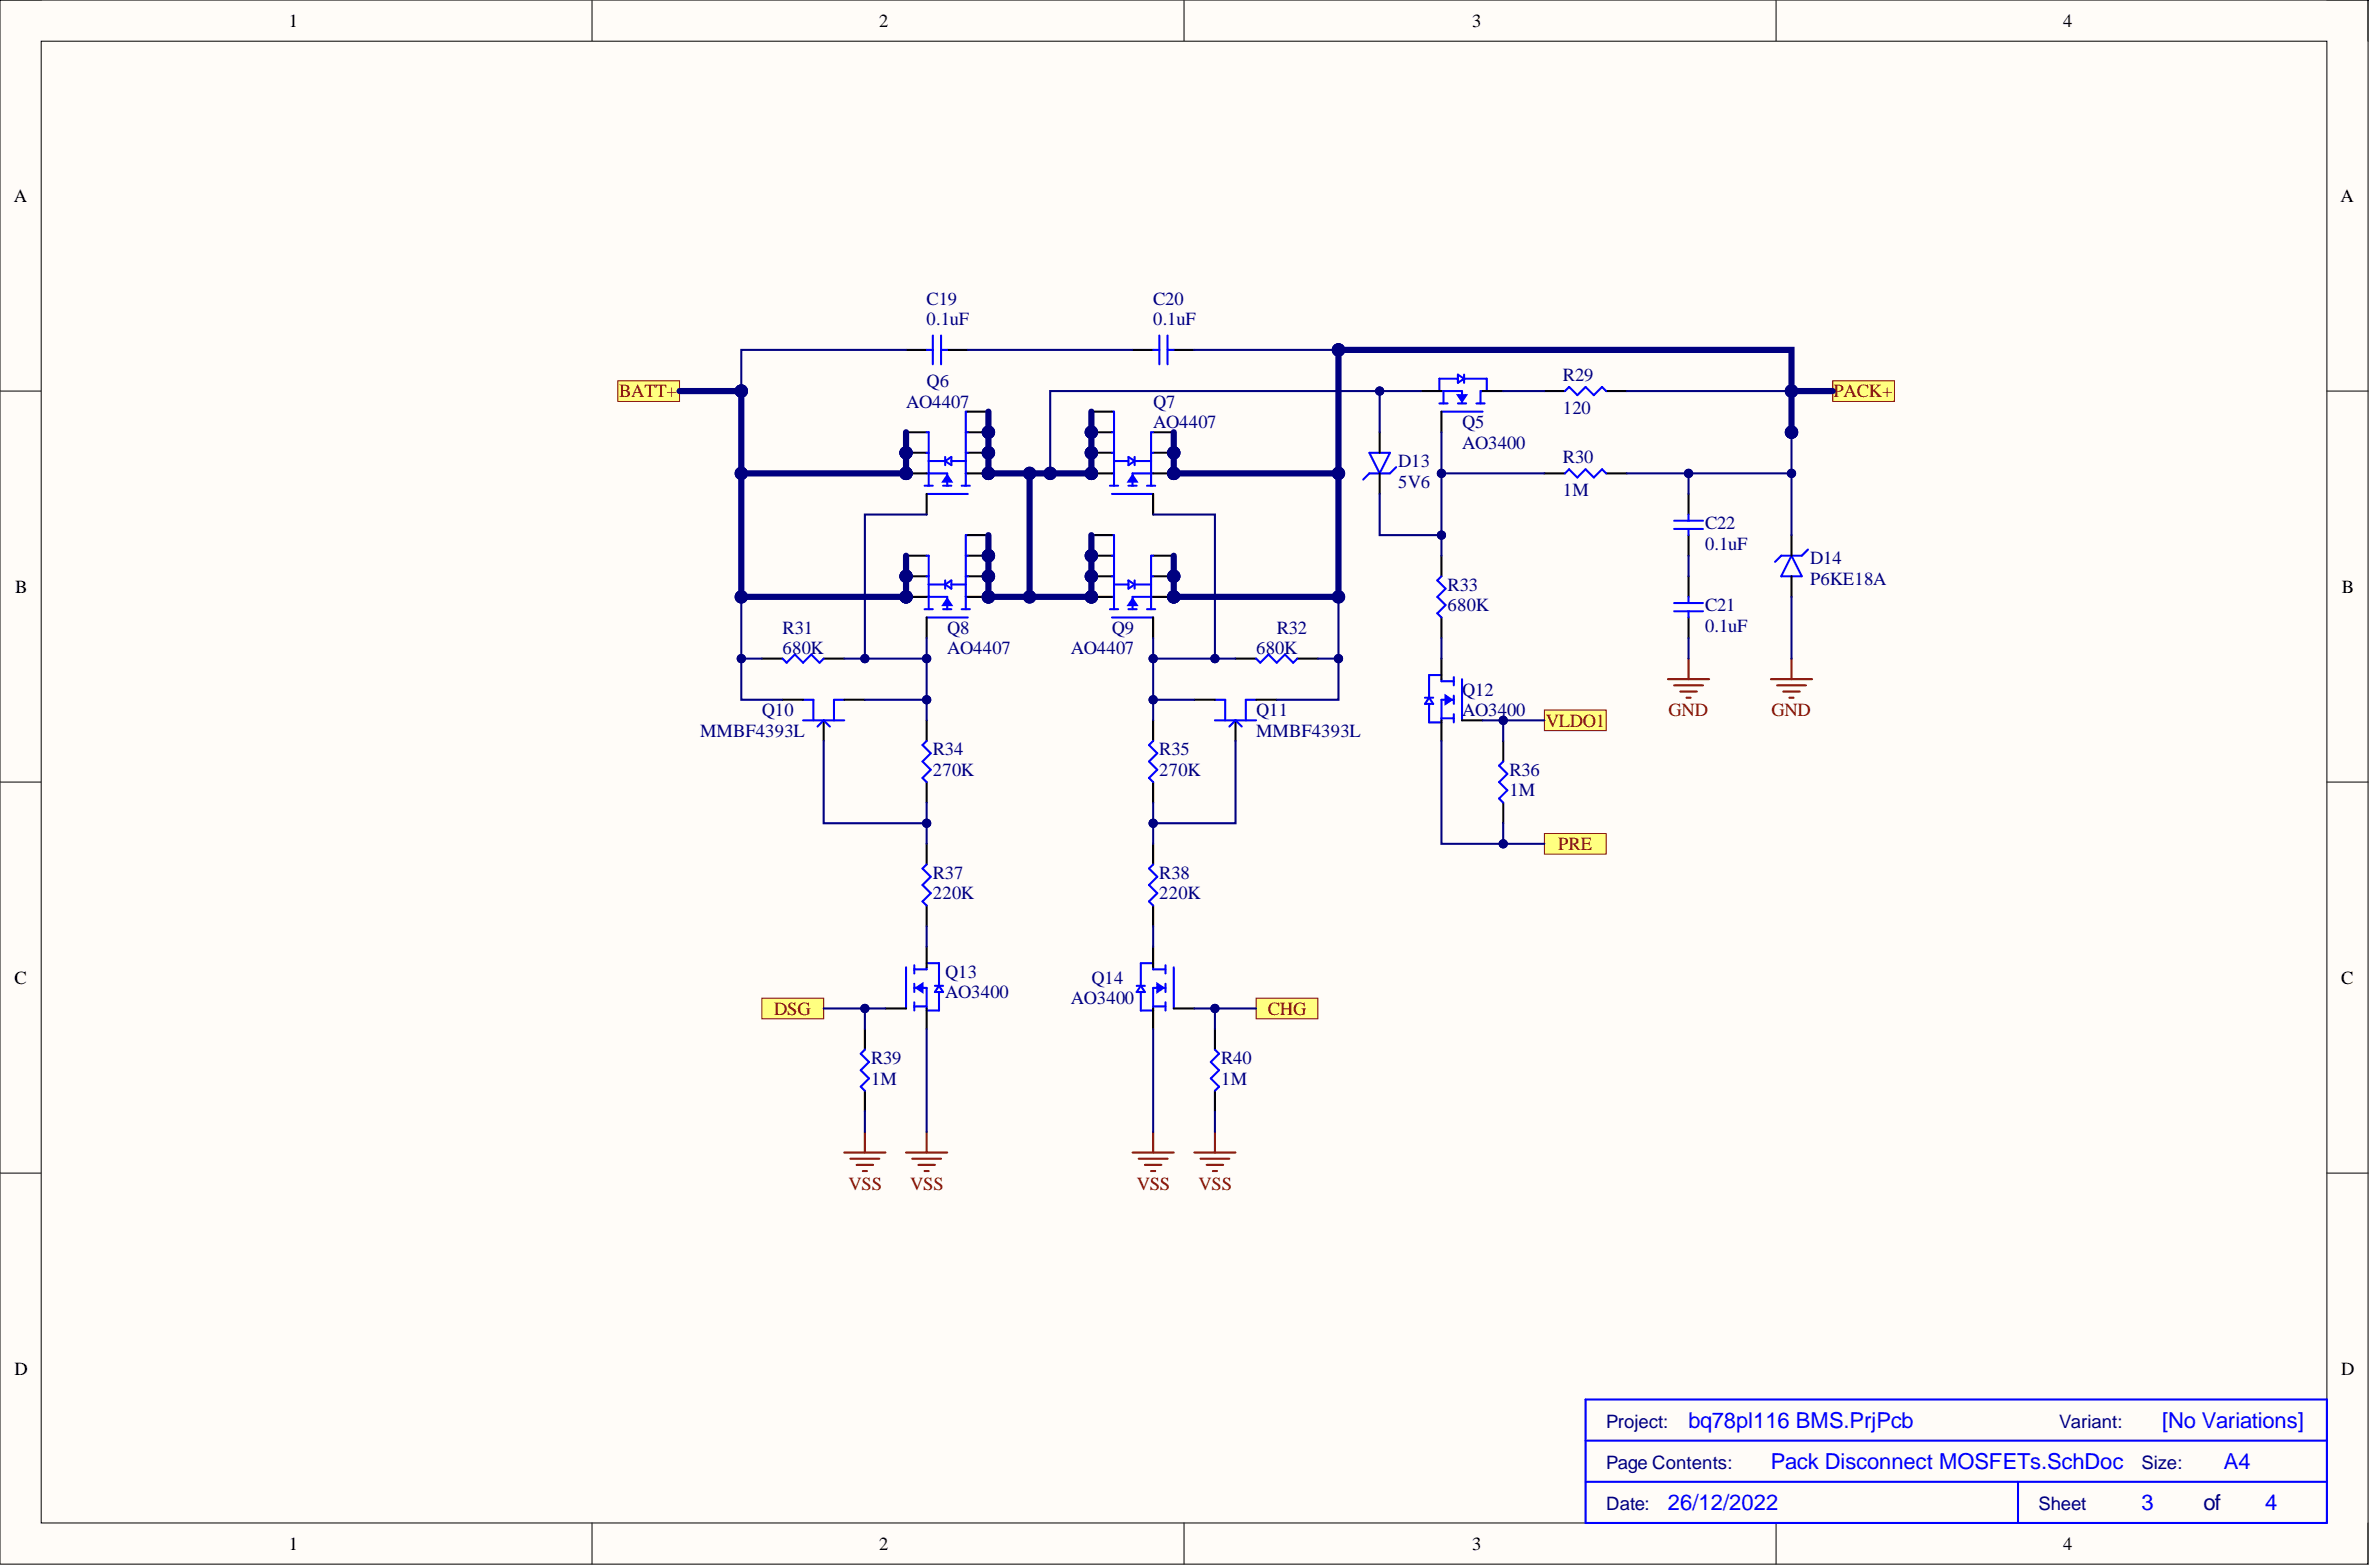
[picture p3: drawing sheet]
<svg xmlns="http://www.w3.org/2000/svg" width="292mm" height="193mm" viewBox="0 0 292 193" stroke-linecap="round" stroke-linejoin="round" font-family="sans-serif">
<defs><g id="words">
<g font-size="2.7" fill="#00f">
<text x="208" y="175.8">bq78pl116 BMS.PrjPcb</text>
<text x="266.4" y="175.8">[No Variations]</text>
<text x="205.5" y="185.9">26/12/2022</text>
<text x="218.2" y="180.9">Pack Disconnect MOSFETs.SchDoc</text>
<text x="263.8" y="185.9">3</text>
<text x="274" y="180.9">A4</text>
<text x="279.1" y="185.9">4</text>
</g>
<text font-size="2.7" fill="#000080" x="271.4" y="185.9">of</text>
<g font-size="2.3">
<text x="35.6" y="3.3">1</text>
<text x="108.3" y="3.3">2</text>
<text x="181.4" y="3.3">3</text>
<text x="254.2" y="3.3">4</text>
<text x="1.7" y="24.8">A</text>
<text x="288.4" y="24.8">A</text>
<text x="1.9" y="73">B</text>
<text x="288.5" y="73">B</text>
<text x="1.8" y="121.1">C</text>
<text x="288.4" y="121.1">C</text>
<text x="1.8" y="169.3">D</text>
<text x="288.4" y="169.3">D</text>
<text x="35.6" y="190.8">1</text>
<text x="108.3" y="190.8">2</text>
<text x="181.4" y="190.8">3</text>
<text x="254.2" y="190.8">4</text>
</g>
<g font-size="2.3" fill="#000080">
<text x="114.2" y="37.5">C19</text>
<text x="114.2" y="40">0.1uF</text>
<text x="142.1" y="37.5">C20</text>
<text x="142.1" y="40">0.1uF</text>
<text x="114.2" y="47.7">Q6</text>
<text x="192.5" y="46.9">R29</text>
<text x="111.6" y="50.2">AO4407</text>
<text x="142.1" y="50.2">Q7</text>
<text x="142.1" y="52.7">AO4407</text>
<text x="180.1" y="52.7">Q5</text>
<text x="192.5" y="50.9">120</text>
<text x="172.3" y="57.5">D13</text>
<text x="180.1" y="55.3">AO3400</text>
<text x="192.5" y="57">R30</text>
<text x="172.3" y="60.1">5V6</text>
<text x="192.5" y="61.1">1M</text>
<text x="210.1" y="65.1">C22</text>
<text x="210.1" y="67.7">0.1uF</text>
<text x="223" y="69.4">D14</text>
<text x="223" y="72">P6KE18A</text>
<text x="178.3" y="72.7">R33</text>
<text x="178.3" y="75.3">680K</text>
<text x="210.1" y="75.3">C21</text>
<text x="210.1" y="77.8">0.1uF</text>
<text x="96.4" y="78.1">R31</text>
<text x="96.4" y="80.6">680K</text>
<text x="116.7" y="78.1">Q8</text>
<text x="116.7" y="80.6">AO4407</text>
<text x="131.9" y="80.6">AO4407</text>
<text x="137" y="78.1">Q9</text>
<text x="154.7" y="80.6">680K</text>
<text x="157.3" y="78.1">R32</text>
<text x="93.9" y="88.2">Q10</text>
<text x="154.7" y="88.2">Q11</text>
<text x="180.1" y="85.7">Q12</text>
<text x="180.1" y="88.2">AO3400</text>
<text x="86.3" y="90.7">MMBF4393L</text>
<text x="114.9" y="93">R34</text>
<text x="114.9" y="95.6">270K</text>
<text x="142.8" y="93">R35</text>
<text x="142.8" y="95.6">270K</text>
<text x="154.7" y="90.7">MMBF4393L</text>
<text x="186" y="95.6">R36</text>
<text x="186" y="98.1">1M</text>
<text x="114.9" y="108.2">R37</text>
<text x="114.9" y="110.8">220K</text>
<text x="142.8" y="108.2">R38</text>
<text x="142.8" y="110.8">220K</text>
<text x="116.4" y="120.4">Q13</text>
<text x="116.4" y="122.9">AO3400</text>
<text x="131.9" y="123.7">AO3400</text>
<text x="134.5" y="121.1">Q14</text>
<text x="107.3" y="131">R39</text>
<text x="150.4" y="131">R40</text>
<text x="107.3" y="133.6">1M</text>
<text x="150.4" y="133.6">1M</text>
<text x="197.9" y="175.8">Project:</text>
<text x="253.7" y="175.8">Variant:</text>
<text x="197.9" y="180.9">Page Contents:</text>
<text x="197.9" y="185.9">Date:</text>
<text x="251.2" y="185.9">Sheet</text>
<text x="263.8" y="180.9">Size:</text>
</g>
<g font-size="2.3" fill="#800000">
<text x="76.3" y="48.9">BATT+</text>
<text x="225.9" y="48.9">PACK+</text>
<text x="190.4" y="89.5">VLDO1</text>
<text x="205.6" y="88.2">GND</text>
<text x="218.3" y="88.2">GND</text>
<text x="192" y="104.7">PRE</text>
<text x="95.4" y="124.9">DSG</text>
<text x="156.2" y="124.9">CHG</text>
<text x="104.5" y="146.5">VSS</text>
<text x="112.1" y="146.5">VSS</text>
<text x="140" y="146.5">VSS</text>
<text x="147.6" y="146.5">VSS</text>
</g>
</g></defs>
<path d="M0 0h291.7v192.6h-291.7z" fill-rule="evenodd" fill="#fffcf8"/>
<path d="M0 0h291.7v192.6h-291.7z" fill="none" stroke="#000" stroke-width=".12"/>
<path d="M5.1 5.1h281.6v182.4h-281.6z" fill-rule="evenodd" fill="#fffcf8"/>
<g fill="none" stroke="#000" stroke-width=".12">
<path d="M0 0h5.1M5.1 5.1h281.6v182.4h-281.6zM72.9 0v5.1M145.9 0v5.1M218.8 0v5.1M286.7 0h5v5.1M0 48.2h5.1M286.7 48.2h5M0 96.3h5.1M286.7 96.3h5M0 144.5h5.1M286.7 144.5h5"/>
<path d="M72.9 187.5v5.1M145.9 187.5v5.1M218.8 187.5v5.1M291.7 187.5v5.1"/>
</g>
<circle cx="111.6" cy="58.3" r=".76" fill="#000080"/>
<circle cx="111.6" cy="58.3" r=".76" fill="none" stroke="#000080" stroke-width=".12"/>
<circle cx="121.8" cy="58.3" r=".76" fill="#000080"/>
<circle cx="121.8" cy="58.3" r=".76" fill="none" stroke="#000080" stroke-width=".12"/>
<circle cx="111.6" cy="55.8" r=".76" fill="#000080"/>
<circle cx="111.6" cy="55.8" r=".76" fill="none" stroke="#000080" stroke-width=".12"/>
<circle cx="121.8" cy="55.8" r=".76" fill="#000080"/>
<circle cx="121.8" cy="55.8" r=".76" fill="none" stroke="#000080" stroke-width=".12"/>
<circle cx="121.8" cy="53.2" r=".76" fill="#000080"/>
<circle cx="121.8" cy="53.2" r=".76" fill="none" stroke="#000080" stroke-width=".12"/>
<path d="M113.9 59.8h1M114.2 58.3h2.5v1.5M114.4 58.3v1.5M116.2 59.8h1M118.5 59.8h1M119.2 58.3h-.2v1.5M114.2 60.8h5" fill="none" stroke="#00f" stroke-width=".25"/>
<path d="M116.7 58.5l.5 .8h-1z" fill="#00f"/>
<path d="M116.4 56.8h-2v1.5M116.4 56.3v1M116.4 56.8l.8-.5v1zM116.7 58.5l.5 .8h-1zM117.2 56.8h1.8v1.5" fill="none" stroke="#00f" stroke-width=".25"/>
<path d="M111.6 58.3h2.6M114.2 60.8v2.6" fill="none" stroke="#000" stroke-width=".25"/>
<circle cx="111.6" cy="58.3" r=".76" fill="#000080"/>
<circle cx="111.6" cy="58.3" r=".76" fill="none" stroke="#000080" stroke-width=".12"/>
<path d="M119.2 58.3h2.6" fill="none" stroke="#000" stroke-width=".25"/>
<circle cx="121.8" cy="58.3" r=".76" fill="#000080"/>
<circle cx="121.8" cy="58.3" r=".76" fill="none" stroke="#000080" stroke-width=".12"/>
<path d="M111.6 55.8h2.6" fill="none" stroke="#000" stroke-width=".25"/>
<circle cx="111.6" cy="55.8" r=".76" fill="#000080"/>
<circle cx="111.6" cy="55.8" r=".76" fill="none" stroke="#000080" stroke-width=".12"/>
<path d="M111.6 53.2h2.6M119.2 55.8h2.6" fill="none" stroke="#000" stroke-width=".25"/>
<circle cx="121.8" cy="55.8" r=".76" fill="#000080"/>
<circle cx="121.8" cy="55.8" r=".76" fill="none" stroke="#000080" stroke-width=".12"/>
<path d="M119.2 53.2h2.6" fill="none" stroke="#000" stroke-width=".25"/>
<circle cx="121.8" cy="53.2" r=".76" fill="#000080"/>
<circle cx="121.8" cy="53.2" r=".76" fill="none" stroke="#000080" stroke-width=".12"/>
<path d="M114.2 53.2h.2v3.6M114.2 55.8h.2M119 55.8h.2M119 53.2h.2M119.2 50.7h-.2v6.1" fill="none" stroke="#00f" stroke-width=".25"/>
<path d="M119.2 50.7h2.6" fill="none" stroke="#000" stroke-width=".25"/>
<circle cx="144.6" cy="58.3" r=".76" fill="#000080"/>
<circle cx="144.6" cy="58.3" r=".76" fill="none" stroke="#000080" stroke-width=".12"/>
<circle cx="134.5" cy="58.3" r=".76" fill="#000080"/>
<circle cx="134.5" cy="58.3" r=".76" fill="none" stroke="#000080" stroke-width=".12"/>
<circle cx="144.6" cy="55.8" r=".76" fill="#000080"/>
<circle cx="144.6" cy="55.8" r=".76" fill="none" stroke="#000080" stroke-width=".12"/>
<circle cx="134.5" cy="55.8" r=".76" fill="#000080"/>
<circle cx="134.5" cy="55.8" r=".76" fill="none" stroke="#000080" stroke-width=".12"/>
<circle cx="134.5" cy="53.2" r=".76" fill="#000080"/>
<circle cx="134.5" cy="53.2" r=".76" fill="none" stroke="#000080" stroke-width=".12"/>
<path d="M136.7 59.8h1.1M137 58.3h.2v1.5M139 59.8h1M141.3 59.8h1M141.8 58.3v1.5M142.1 58.3h-2.6v1.5M137 60.8h5.1" fill="none" stroke="#00f" stroke-width=".25"/>
<path d="M139.5 58.5l.5 .8h-1z" fill="#00f"/>
<path d="M139 56.8h-1.8v1.5M139 56.3l.8 .5-.8 .5zM139.5 58.5l.5 .8h-1zM139.8 56.8h2v1.5M139.8 56.3v1" fill="none" stroke="#00f" stroke-width=".25"/>
<path d="M142.1 58.3h2.5M142.1 60.8v2.6" fill="none" stroke="#000" stroke-width=".25"/>
<circle cx="144.6" cy="58.3" r=".76" fill="#000080"/>
<circle cx="144.6" cy="58.3" r=".76" fill="none" stroke="#000080" stroke-width=".12"/>
<path d="M134.5 58.3h2.5" fill="none" stroke="#000" stroke-width=".25"/>
<circle cx="134.5" cy="58.3" r=".76" fill="#000080"/>
<circle cx="134.5" cy="58.3" r=".76" fill="none" stroke="#000080" stroke-width=".12"/>
<path d="M142.1 55.8h2.5" fill="none" stroke="#000" stroke-width=".25"/>
<circle cx="144.6" cy="55.8" r=".76" fill="#000080"/>
<circle cx="144.6" cy="55.8" r=".76" fill="none" stroke="#000080" stroke-width=".12"/>
<path d="M134.5 55.8h2.5M142.1 53.2h2.5" fill="none" stroke="#000" stroke-width=".25"/>
<circle cx="134.5" cy="55.8" r=".76" fill="#000080"/>
<circle cx="134.5" cy="55.8" r=".76" fill="none" stroke="#000080" stroke-width=".12"/>
<path d="M134.5 53.2h2.5" fill="none" stroke="#000" stroke-width=".25"/>
<circle cx="134.5" cy="53.2" r=".76" fill="#000080"/>
<circle cx="134.5" cy="53.2" r=".76" fill="none" stroke="#000080" stroke-width=".12"/>
<path d="M137 55.8h.2M137 53.2h.2M137 50.7h.2v6.1M141.8 55.8h.3M142.1 53.2h-.3v3.6" fill="none" stroke="#00f" stroke-width=".25"/>
<path d="M134.5 50.7h2.5" fill="none" stroke="#000" stroke-width=".25"/>
<circle cx="111.6" cy="73.5" r=".76" fill="#000080"/>
<circle cx="111.6" cy="73.5" r=".76" fill="none" stroke="#000080" stroke-width=".12"/>
<circle cx="121.8" cy="73.5" r=".76" fill="#000080"/>
<circle cx="121.8" cy="73.5" r=".76" fill="none" stroke="#000080" stroke-width=".12"/>
<circle cx="111.6" cy="71" r=".76" fill="#000080"/>
<circle cx="111.6" cy="71" r=".76" fill="none" stroke="#000080" stroke-width=".12"/>
<circle cx="121.8" cy="71" r=".76" fill="#000080"/>
<circle cx="121.8" cy="71" r=".76" fill="none" stroke="#000080" stroke-width=".12"/>
<circle cx="121.8" cy="68.4" r=".76" fill="#000080"/>
<circle cx="121.8" cy="68.4" r=".76" fill="none" stroke="#000080" stroke-width=".12"/>
<path d="M113.9 75h1M114.2 76h5M114.2 73.5h2.5v1.5M114.4 73.5v1.5M116.2 75h1M118.5 75h1M119.2 73.5h-.2v1.5" fill="none" stroke="#00f" stroke-width=".25"/>
<path d="M116.7 73.8l.5 .7h-1z" fill="#00f"/>
<path d="M116.4 72h-2v1.5M116.4 71.5v1M116.4 72l.8-.5v1zM116.7 73.8l.5 .7h-1zM117.2 72h1.8v1.5" fill="none" stroke="#00f" stroke-width=".25"/>
<path d="M111.6 73.5h2.6M114.2 76v2.6" fill="none" stroke="#000" stroke-width=".25"/>
<circle cx="111.6" cy="73.5" r=".76" fill="#000080"/>
<circle cx="111.6" cy="73.5" r=".76" fill="none" stroke="#000080" stroke-width=".12"/>
<path d="M119.2 73.5h2.6" fill="none" stroke="#000" stroke-width=".25"/>
<circle cx="121.8" cy="73.5" r=".76" fill="#000080"/>
<circle cx="121.8" cy="73.5" r=".76" fill="none" stroke="#000080" stroke-width=".12"/>
<path d="M111.6 71h2.6" fill="none" stroke="#000" stroke-width=".25"/>
<circle cx="111.6" cy="71" r=".76" fill="#000080"/>
<circle cx="111.6" cy="71" r=".76" fill="none" stroke="#000080" stroke-width=".12"/>
<path d="M111.6 68.4h2.6M119.2 71h2.6" fill="none" stroke="#000" stroke-width=".25"/>
<circle cx="121.8" cy="71" r=".76" fill="#000080"/>
<circle cx="121.8" cy="71" r=".76" fill="none" stroke="#000080" stroke-width=".12"/>
<path d="M119.2 68.4h2.6" fill="none" stroke="#000" stroke-width=".25"/>
<circle cx="121.8" cy="68.4" r=".76" fill="#000080"/>
<circle cx="121.8" cy="68.4" r=".76" fill="none" stroke="#000080" stroke-width=".12"/>
<path d="M114.2 68.4h.2v3.6M114.2 71h.2M119 71h.2M119 68.4h.2M119.2 65.9h-.2v6.1" fill="none" stroke="#00f" stroke-width=".25"/>
<path d="M119.2 65.9h2.6" fill="none" stroke="#000" stroke-width=".25"/>
<circle cx="144.6" cy="73.5" r=".76" fill="#000080"/>
<circle cx="144.6" cy="73.5" r=".76" fill="none" stroke="#000080" stroke-width=".12"/>
<circle cx="134.5" cy="73.5" r=".76" fill="#000080"/>
<circle cx="134.5" cy="73.5" r=".76" fill="none" stroke="#000080" stroke-width=".12"/>
<circle cx="144.6" cy="71" r=".76" fill="#000080"/>
<circle cx="144.6" cy="71" r=".76" fill="none" stroke="#000080" stroke-width=".12"/>
<circle cx="134.5" cy="71" r=".76" fill="#000080"/>
<circle cx="134.5" cy="71" r=".76" fill="none" stroke="#000080" stroke-width=".12"/>
<circle cx="134.5" cy="68.4" r=".76" fill="#000080"/>
<circle cx="134.5" cy="68.4" r=".76" fill="none" stroke="#000080" stroke-width=".12"/>
<path d="M136.7 75h1.1M137 76h5.1M137 73.5h.2v1.5M139 75h1M141.3 75h1M141.8 73.5v1.5M142.1 73.5h-2.6v1.5" fill="none" stroke="#00f" stroke-width=".25"/>
<path d="M139.5 73.8l.5 .7h-1z" fill="#00f"/>
<path d="M139 72h-1.8v1.5M139 71.5l.8 .5-.8 .5zM139.5 73.8l.5 .7h-1zM139.8 72h2v1.5M139.8 71.5v1" fill="none" stroke="#00f" stroke-width=".25"/>
<path d="M142.1 76v2.6M142.1 73.5h2.5" fill="none" stroke="#000" stroke-width=".25"/>
<circle cx="144.6" cy="73.5" r=".76" fill="#000080"/>
<circle cx="144.6" cy="73.5" r=".76" fill="none" stroke="#000080" stroke-width=".12"/>
<path d="M134.5 73.5h2.5" fill="none" stroke="#000" stroke-width=".25"/>
<circle cx="134.5" cy="73.5" r=".76" fill="#000080"/>
<circle cx="134.5" cy="73.5" r=".76" fill="none" stroke="#000080" stroke-width=".12"/>
<path d="M142.1 71h2.5" fill="none" stroke="#000" stroke-width=".25"/>
<circle cx="144.6" cy="71" r=".76" fill="#000080"/>
<circle cx="144.6" cy="71" r=".76" fill="none" stroke="#000080" stroke-width=".12"/>
<path d="M134.5 71h2.5M142.1 68.4h2.5" fill="none" stroke="#000" stroke-width=".25"/>
<circle cx="134.5" cy="71" r=".76" fill="#000080"/>
<circle cx="134.5" cy="71" r=".76" fill="none" stroke="#000080" stroke-width=".12"/>
<path d="M134.5 68.4h2.5" fill="none" stroke="#000" stroke-width=".25"/>
<circle cx="134.5" cy="68.4" r=".76" fill="#000080"/>
<circle cx="134.5" cy="68.4" r=".76" fill="none" stroke="#000080" stroke-width=".12"/>
<g fill="none" stroke="#00f" stroke-width=".25">
<path d="M137 71h.2M137 68.4h.2M137 65.9h.2v6.1M141.8 71h.3M142.1 68.4h-.3v3.6M96.4 81.1l.5 .5 1-1 1 1 1.1-1 1 1 .5-.5M114.2 91.2l-.5 .5 1 1.1-1 1 1 1-1 1 .5 .5M154.7 81.1l.6 .5 1-1 1 1 1-1 1 1 .5-.5M111.6 119.1v5.1M112.6 118.9v1M114.2 106.4l-.5 .6 1 1-1 1 1 1-1 1 .5 .5M114.2 119.1v.3h-1.6"/>
<path d="M142.1 106.4l-.5 .6 1 1-1 1 1 1-1 1 .5 .5M112.6 121.1v1.1M112.6 123.4v1M112.6 121.7h1.6v2.5M112.6 123.9h1.6"/>
</g>
<path d="M134.5 65.9h2.5M93.9 81.1h2.5M101.5 81.1h2.5M114.2 88.7v2.5M114.2 96.3v2.5M152.2 81.1h2.5M159.8 81.1h2.6M114.2 103.9v2.5M114.2 111.5v2.6M142.1 103.9v2.5M142.1 111.5v2.6" fill="none" stroke="#000" stroke-width=".25"/>
<path d="M112.9 121.7l.8-.6v1.1z" fill="#00f"/>
<g fill="none" stroke="#00f" stroke-width=".25">
<path d="M114.2 43.1h.7M114.9 41.3v3.6M115.9 41.3v3.6M115.9 43.1h.8M142.1 43.1h.7M142.8 41.3v3.6M143.8 43.1h.8M143.8 41.3v3.6M177.3 49.7h1M177.6 50.7h5.1M177.6 48.2h2.5v1.5M177.8 48.2v1.5"/>
<path d="M179.6 49.7h1M181.9 49.7h1M182.7 48.2h-.3v1.5M114.2 118.6h1.5v2.8M106.5 129.3l-.5 .5 1.1 1-1.1 1 1.1 1-1.1 1 .5 .5M112.9 121.7l.8-.6v1.1zM115.2 121.4h1M115.7 122.2v2.2h-1.5M115.7 121.4l.5 .8h-1zM149.7 129.3l.5 .5-1 1 1 1-1 1 1 1-.5 .5"/>
</g>
<path d="M111.6 43.1h2.6M116.7 43.1h2.5M139.5 43.1h2.6M144.6 43.1h2.5M114.2 116.6v2.5M106.5 126.7v2.6M106.5 134.3v2.6M109.1 124.2h2.5M114.2 124.2v2.5M149.7 126.7v2.6M149.7 134.3v2.6" fill="none" stroke="#000" stroke-width=".25"/>
<g fill="none" stroke="#800000" stroke-width=".25">
<path d="M106.5 139.4v2.5M114.2 139.4v2.5M142.1 139.4v2.5M149.7 139.4v2.5M104 141.9h5.1M104.8 142.7h3.5M105.5 143.5h2.1M106.3 144.2h.5M111.6 141.9h5.1M112.4 142.7h3.5M113.1 143.5h2.1M113.9 144.2h.5"/>
<path d="M139.5 141.9h5.1M140.3 142.7h3.5M141 143.5h2.1M141.8 144.2h.5M147.1 141.9h5.1M147.9 142.7h3.6M148.7 143.5h2M149.4 144.2h.5"/>
</g>
<path d="M179.6 48.7h1l-.5 .7z" fill="#00f"/>
<g fill="none" stroke="#00f" stroke-width=".25">
<path d="M168.7 55.8h2.5l-1.2 2.5zM172 57.5l-.8 .8h-2.5l-.8 .8M179.6 48.7h1l-.5 .7zM179.6 46.6h-2.3v1.6M179.6 46.1l.8 .5-.8 .5zM180.4 46.6h2.8v1.6M180.4 46.1v1M192.8 48.2l.5-.5 1 1 1-1 1.1 1 1-1 .5 .5M192.8 58.3l.5-.5 1 1 1-1 1.1 1 1-1 .5 .5M177.6 71l-.5 .5 1 1-1 1 1 1-1 1 .5 .5M177.6 83.6v.3h1.5M177.6 88.5h1.5"/>
<path d="M179.1 83.4v1M179.1 85.7v1M179.1 87.9v1.1M179.1 86.2h-1.5v2.5M180.1 83.6v5.1"/>
</g>
<path d="M170 53.2v2.6M170 58.3v2.5M175 48.2h2.6M177.6 50.7v2.5M182.7 48.2h2.5M190.3 48.2h2.5M190.3 58.3h2.5M197.9 48.2h2.5M197.9 58.3h2.5M177.6 68.4v2.6M177.6 76v2.6" fill="none" stroke="#000" stroke-width=".25"/>
<path d="M178.1 85.7l.7 .5-.7 .5z" fill="#00f"/>
<g fill="none" stroke="#00f" stroke-width=".25">
<path d="M206.2 75.3h3.6M206.2 74.3h3.6M208 73.5v.8M208 75.3v.7M142.1 91.2l-.5 .5 1 1.1-1 1 1 1-1 1 .5 .5M175.6 85.9h1M176.1 86.7v2.3h1.5M176.1 85.9l.5 .8h-1zM177.6 83.1h-1.5v2.8M178.1 85.7l.7 .5-.7 .5zM185.2 93.8l-.5 .5 1 1-1 1 1 1-1 1 .5 .5M142.1 119.1v.3h1.5"/>
<path d="M143.6 118.9v1M144.6 119.1v5.1M142.1 123.9h1.5M143.6 121.1v1.1M143.6 123.4v1M143.6 121.7h-1.5v2.5"/>
</g>
<path d="M208 71v2.5M208 76v2.6M142.1 88.7v2.5M142.1 96.3v2.5M177.6 81.1v2.5M177.6 88.7v2.5M180.1 88.7h2.6M185.2 91.2v2.6M185.2 98.8v2.6" fill="none" stroke="#000" stroke-width=".25"/>
<path d="M205.5 83.6h5.1M206.2 84.4h3.6M207 85.2h2M207.8 85.9h.5M208 81.1v2.5" fill="none" stroke="#800000" stroke-width=".25"/>
<path d="M142.6 121.1l.7 .6-.7 .5z" fill="#00f"/>
<path d="M142.1 118.6h-1.6v2.8M140 121.4h1M140.5 122.2v2.2h1.6M140.5 121.4l.5 .8h-1zM142.6 121.1l.7 .6-.7 .5z" fill="none" stroke="#00f" stroke-width=".25"/>
<path d="M142.1 116.6v2.5M142.1 124.2v2.5M144.6 124.2h2.5" fill="none" stroke="#000" stroke-width=".25"/>
<path d="M225.8 46.9h7.6v2.5h-7.6z" fill-rule="evenodd" fill="#ffff80"/>
<path d="M225.8 46.9h7.6v2.5h-7.6z" fill="none" stroke="#800000" stroke-width=".12"/>
<path d="M76.1 46.9h7.6v2.5h-7.6z" fill-rule="evenodd" fill="#ffff80"/>
<path d="M76.1 46.9h7.6v2.5h-7.6z" fill="none" stroke="#800000" stroke-width=".12"/>
<path d="M93.9 122.9h7.6v2.6h-7.6z" fill-rule="evenodd" fill="#ffff80"/>
<path d="M93.9 122.9h7.6v2.6h-7.6z" fill="none" stroke="#800000" stroke-width=".12"/>
<path d="M154.7 122.9h7.7v2.6h-7.7z" fill-rule="evenodd" fill="#ffff80"/>
<path d="M154.7 122.9h7.7v2.6h-7.7z" fill="none" stroke="#800000" stroke-width=".12"/>
<path d="M190.3 102.6h7.6v2.6h-7.6z" fill-rule="evenodd" fill="#ffff80"/>
<path d="M190.3 102.6h7.6v2.6h-7.6z" fill="none" stroke="#800000" stroke-width=".12"/>
<path d="M190.3 87.4h7.6v2.6h-7.6z" fill-rule="evenodd" fill="#ffff80"/>
<path d="M190.3 87.4h7.6v2.6h-7.6z" fill="none" stroke="#800000" stroke-width=".12"/>
<path d="M208 60.8v2.6M208 65.9v2.5M220.7 65.9v2.5M220.7 71v2.5M96.4 86.2h2.5M101.5 88.7v2.5M104 86.2h2.5M147.1 86.2h2.6M152.2 88.7v2.5M154.7 86.2h2.6" fill="none" stroke="#000" stroke-width=".25"/>
<g fill="none" stroke="#00f" stroke-width=".25">
<path d="M206.2 65.1h3.6M206.2 64.1h3.6M208 63.4v.7M208 65.1v.8M220.7 68.4l1.3 2.6h-2.6zM222.7 67.7l-.7 .7h-2.6l-.7 .8M98.9 88.7h5.1M98.9 86.2h1.3v2.5M100.7 89.5l.8-.8 .7 .8M104 86.2h-1.3v2.5M149.7 88.7h5M149.7 86.2h1.2v2.5"/>
<path d="M151.5 89.5l.7-.8 .8 .8M154.7 86.2h-1.2v2.5M195.3 172.3h91.4v15.2h-91.4zM195.3 177.4h91.4M195.3 182.5h91.4M248.6 182.5v5"/>
</g>
<path d="M218.2 83.6h5M218.9 84.4h3.6M219.7 85.2h2M220.5 85.9h.5M220.7 81.1v2.5" fill="none" stroke="#800000" stroke-width=".25"/>
<path d="M220.7 58.3v7.6" fill="none" stroke="#000080" stroke-width=".25"/>
<circle cx="220.7" cy="58.3" r=".51" fill="#000080"/>
<circle cx="220.7" cy="58.3" r=".51" fill="none" stroke="#000080" stroke-width=".12"/>
<path d="M83.7 48.2h7.6" fill="none" stroke="#000080" stroke-width=".76"/>
<circle cx="91.3" cy="48.2" r=".76" fill="#000080"/>
<circle cx="91.3" cy="48.2" r=".76" fill="none" stroke="#000080" stroke-width=".12"/>
<path d="M91.3 73.5v12.7h5.1" fill="none" stroke="#000080" stroke-width=".25"/>
<circle cx="91.3" cy="73.5" r=".76" fill="#000080"/>
<circle cx="91.3" cy="73.5" r=".76" fill="none" stroke="#000080" stroke-width=".12"/>
<circle cx="91.3" cy="81.1" r=".51" fill="#000080"/>
<circle cx="91.3" cy="81.1" r=".51" fill="none" stroke="#000080" stroke-width=".12"/>
<path d="M91.3 81.1h2.6" fill="none" stroke="#000080" stroke-width=".25"/>
<circle cx="91.3" cy="81.1" r=".51" fill="#000080"/>
<circle cx="91.3" cy="81.1" r=".51" fill="none" stroke="#000080" stroke-width=".12"/>
<path d="M91.3 48.2v25.3h20.3" fill="none" stroke="#000080" stroke-width=".76"/>
<circle cx="111.6" cy="73.5" r=".76" fill="#000080"/>
<circle cx="111.6" cy="73.5" r=".76" fill="none" stroke="#000080" stroke-width=".12"/>
<circle cx="91.3" cy="73.5" r=".76" fill="#000080"/>
<circle cx="91.3" cy="73.5" r=".76" fill="none" stroke="#000080" stroke-width=".12"/>
<circle cx="91.3" cy="58.3" r=".76" fill="#000080"/>
<circle cx="91.3" cy="58.3" r=".76" fill="none" stroke="#000080" stroke-width=".12"/>
<circle cx="91.3" cy="48.2" r=".76" fill="#000080"/>
<circle cx="91.3" cy="48.2" r=".76" fill="none" stroke="#000080" stroke-width=".12"/>
<path d="M91.3 58.3h20.3" fill="none" stroke="#000080" stroke-width=".76"/>
<circle cx="91.3" cy="58.3" r=".76" fill="#000080"/>
<circle cx="91.3" cy="58.3" r=".76" fill="none" stroke="#000080" stroke-width=".12"/>
<circle cx="111.6" cy="58.3" r=".76" fill="#000080"/>
<circle cx="111.6" cy="58.3" r=".76" fill="none" stroke="#000080" stroke-width=".12"/>
<path d="M111.6 43.1h-20.3v5.1" fill="none" stroke="#000080" stroke-width=".25"/>
<circle cx="91.3" cy="48.2" r=".76" fill="#000080"/>
<circle cx="91.3" cy="48.2" r=".76" fill="none" stroke="#000080" stroke-width=".12"/>
<path d="M101.5 124.2h5" fill="none" stroke="#000080" stroke-width=".25"/>
<circle cx="106.5" cy="124.2" r=".51" fill="#000080"/>
<circle cx="106.5" cy="124.2" r=".51" fill="none" stroke="#000080" stroke-width=".12"/>
<path d="M101.5 91.2v10.2h12.7" fill="none" stroke="#000080" stroke-width=".25"/>
<circle cx="114.2" cy="101.4" r=".51" fill="#000080"/>
<circle cx="114.2" cy="101.4" r=".51" fill="none" stroke="#000080" stroke-width=".12"/>
<path d="M104 81.1h10.2" fill="none" stroke="#000080" stroke-width=".25"/>
<circle cx="106.5" cy="81.1" r=".51" fill="#000080"/>
<circle cx="106.5" cy="81.1" r=".51" fill="none" stroke="#000080" stroke-width=".12"/>
<circle cx="114.2" cy="81.1" r=".51" fill="#000080"/>
<circle cx="114.2" cy="81.1" r=".51" fill="none" stroke="#000080" stroke-width=".12"/>
<path d="M109.1 124.2h-2.6v2.5" fill="none" stroke="#000080" stroke-width=".25"/>
<circle cx="106.5" cy="124.2" r=".51" fill="#000080"/>
<circle cx="106.5" cy="124.2" r=".51" fill="none" stroke="#000080" stroke-width=".12"/>
<path d="M106.5 86.2h7.7v2.5" fill="none" stroke="#000080" stroke-width=".25"/>
<circle cx="114.2" cy="86.2" r=".51" fill="#000080"/>
<circle cx="114.2" cy="86.2" r=".51" fill="none" stroke="#000080" stroke-width=".12"/>
<path d="M114.2 63.4h-7.7v17.7" fill="none" stroke="#000080" stroke-width=".25"/>
<circle cx="106.5" cy="81.1" r=".51" fill="#000080"/>
<circle cx="106.5" cy="81.1" r=".51" fill="none" stroke="#000080" stroke-width=".12"/>
<path d="M119.2 43.1h20.3" fill="none" stroke="#000080" stroke-width=".25"/>
<path d="M121.8 73.5h12.7" fill="none" stroke="#000080" stroke-width=".76"/>
<circle cx="121.8" cy="73.5" r=".76" fill="#000080"/>
<circle cx="121.8" cy="73.5" r=".76" fill="none" stroke="#000080" stroke-width=".12"/>
<circle cx="126.8" cy="73.5" r=".76" fill="#000080"/>
<circle cx="126.8" cy="73.5" r=".76" fill="none" stroke="#000080" stroke-width=".12"/>
<circle cx="134.5" cy="73.5" r=".76" fill="#000080"/>
<circle cx="134.5" cy="73.5" r=".76" fill="none" stroke="#000080" stroke-width=".12"/>
<path d="M121.8 58.3h5v15.2" fill="none" stroke="#000080" stroke-width=".76"/>
<circle cx="121.8" cy="58.3" r=".76" fill="#000080"/>
<circle cx="121.8" cy="58.3" r=".76" fill="none" stroke="#000080" stroke-width=".12"/>
<circle cx="126.8" cy="58.3" r=".76" fill="#000080"/>
<circle cx="126.8" cy="58.3" r=".76" fill="none" stroke="#000080" stroke-width=".12"/>
<circle cx="126.8" cy="73.5" r=".76" fill="#000080"/>
<circle cx="126.8" cy="73.5" r=".76" fill="none" stroke="#000080" stroke-width=".12"/>
<path d="M126.8 58.3h7.7" fill="none" stroke="#000080" stroke-width=".76"/>
<circle cx="126.8" cy="58.3" r=".76" fill="#000080"/>
<circle cx="126.8" cy="58.3" r=".76" fill="none" stroke="#000080" stroke-width=".12"/>
<circle cx="129.4" cy="58.3" r=".76" fill="#000080"/>
<circle cx="129.4" cy="58.3" r=".76" fill="none" stroke="#000080" stroke-width=".12"/>
<circle cx="134.5" cy="58.3" r=".76" fill="#000080"/>
<circle cx="134.5" cy="58.3" r=".76" fill="none" stroke="#000080" stroke-width=".12"/>
<path d="M175 48.2h-45.6v10.1" fill="none" stroke="#000080" stroke-width=".25"/>
<circle cx="170" cy="48.2" r=".51" fill="#000080"/>
<circle cx="170" cy="48.2" r=".51" fill="none" stroke="#000080" stroke-width=".12"/>
<circle cx="129.4" cy="58.3" r=".76" fill="#000080"/>
<circle cx="129.4" cy="58.3" r=".76" fill="none" stroke="#000080" stroke-width=".12"/>
<path d="M152.2 91.2v10.2h-10.1" fill="none" stroke="#000080" stroke-width=".25"/>
<circle cx="142.1" cy="101.4" r=".51" fill="#000080"/>
<circle cx="142.1" cy="101.4" r=".51" fill="none" stroke="#000080" stroke-width=".12"/>
<path d="M142.1 86.2h5" fill="none" stroke="#000080" stroke-width=".25"/>
<circle cx="142.1" cy="86.2" r=".51" fill="#000080"/>
<circle cx="142.1" cy="86.2" r=".51" fill="none" stroke="#000080" stroke-width=".12"/>
<path d="M152.2 81.1h-10.1v7.6" fill="none" stroke="#000080" stroke-width=".25"/>
<circle cx="142.1" cy="86.2" r=".51" fill="#000080"/>
<circle cx="142.1" cy="86.2" r=".51" fill="none" stroke="#000080" stroke-width=".12"/>
<circle cx="142.1" cy="81.1" r=".51" fill="#000080"/>
<circle cx="142.1" cy="81.1" r=".51" fill="none" stroke="#000080" stroke-width=".12"/>
<circle cx="149.7" cy="81.1" r=".51" fill="#000080"/>
<circle cx="149.7" cy="81.1" r=".51" fill="none" stroke="#000080" stroke-width=".12"/>
<path d="M142.1 63.4h7.6v17.7" fill="none" stroke="#000080" stroke-width=".25"/>
<circle cx="149.7" cy="81.1" r=".51" fill="#000080"/>
<circle cx="149.7" cy="81.1" r=".51" fill="none" stroke="#000080" stroke-width=".12"/>
<path d="M164.9 43.1v30.4h-20.3" fill="none" stroke="#000080" stroke-width=".76"/>
<circle cx="144.6" cy="73.5" r=".76" fill="#000080"/>
<circle cx="144.6" cy="73.5" r=".76" fill="none" stroke="#000080" stroke-width=".12"/>
<circle cx="164.9" cy="73.5" r=".76" fill="#000080"/>
<circle cx="164.9" cy="73.5" r=".76" fill="none" stroke="#000080" stroke-width=".12"/>
<circle cx="164.9" cy="58.3" r=".76" fill="#000080"/>
<circle cx="164.9" cy="58.3" r=".76" fill="none" stroke="#000080" stroke-width=".12"/>
<circle cx="164.9" cy="43.1" r=".76" fill="#000080"/>
<circle cx="164.9" cy="43.1" r=".76" fill="none" stroke="#000080" stroke-width=".12"/>
<path d="M144.6 58.3h20.3" fill="none" stroke="#000080" stroke-width=".76"/>
<circle cx="144.6" cy="58.3" r=".76" fill="#000080"/>
<circle cx="144.6" cy="58.3" r=".76" fill="none" stroke="#000080" stroke-width=".12"/>
<circle cx="164.9" cy="58.3" r=".76" fill="#000080"/>
<circle cx="164.9" cy="58.3" r=".76" fill="none" stroke="#000080" stroke-width=".12"/>
<path d="M147.1 124.2h2.6v2.5" fill="none" stroke="#000080" stroke-width=".25"/>
<circle cx="149.7" cy="124.2" r=".51" fill="#000080"/>
<circle cx="149.7" cy="124.2" r=".51" fill="none" stroke="#000080" stroke-width=".12"/>
<path d="M147.1 43.1h17.8" fill="none" stroke="#000080" stroke-width=".25"/>
<circle cx="164.9" cy="43.1" r=".76" fill="#000080"/>
<circle cx="164.9" cy="43.1" r=".76" fill="none" stroke="#000080" stroke-width=".12"/>
<path d="M149.7 124.2h5" fill="none" stroke="#000080" stroke-width=".25"/>
<circle cx="149.7" cy="124.2" r=".51" fill="#000080"/>
<circle cx="149.7" cy="124.2" r=".51" fill="none" stroke="#000080" stroke-width=".12"/>
<path d="M164.9 73.5v12.7h-7.6" fill="none" stroke="#000080" stroke-width=".25"/>
<circle cx="164.9" cy="73.5" r=".76" fill="#000080"/>
<circle cx="164.9" cy="73.5" r=".76" fill="none" stroke="#000080" stroke-width=".12"/>
<circle cx="164.9" cy="81.1" r=".51" fill="#000080"/>
<circle cx="164.9" cy="81.1" r=".51" fill="none" stroke="#000080" stroke-width=".12"/>
<path d="M162.4 81.1h2.5" fill="none" stroke="#000080" stroke-width=".25"/>
<circle cx="164.9" cy="81.1" r=".51" fill="#000080"/>
<circle cx="164.9" cy="81.1" r=".51" fill="none" stroke="#000080" stroke-width=".12"/>
<path d="M164.9 43.1h55.8v10.1" fill="none" stroke="#000080" stroke-width=".76"/>
<circle cx="164.9" cy="43.1" r=".76" fill="#000080"/>
<circle cx="164.9" cy="43.1" r=".76" fill="none" stroke="#000080" stroke-width=".12"/>
<circle cx="220.7" cy="48.2" r=".76" fill="#000080"/>
<circle cx="220.7" cy="48.2" r=".76" fill="none" stroke="#000080" stroke-width=".12"/>
<circle cx="220.7" cy="53.2" r=".76" fill="#000080"/>
<circle cx="220.7" cy="53.2" r=".76" fill="none" stroke="#000080" stroke-width=".12"/>
<path d="M170 60.8v5.1h7.6" fill="none" stroke="#000080" stroke-width=".25"/>
<circle cx="177.6" cy="65.9" r=".51" fill="#000080"/>
<circle cx="177.6" cy="65.9" r=".51" fill="none" stroke="#000080" stroke-width=".12"/>
<path d="M177.6 91.2v12.7h7.6v-2.5" fill="none" stroke="#000080" stroke-width=".25"/>
<circle cx="185.2" cy="103.9" r=".51" fill="#000080"/>
<circle cx="185.2" cy="103.9" r=".51" fill="none" stroke="#000080" stroke-width=".12"/>
<path d="M177.6 58.3h12.7" fill="none" stroke="#000080" stroke-width=".25"/>
<circle cx="177.6" cy="58.3" r=".51" fill="#000080"/>
<circle cx="177.6" cy="58.3" r=".51" fill="none" stroke="#000080" stroke-width=".12"/>
<path d="M182.7 88.7h2.5v2.5" fill="none" stroke="#000080" stroke-width=".25"/>
<circle cx="185.2" cy="88.7" r=".51" fill="#000080"/>
<circle cx="185.2" cy="88.7" r=".51" fill="none" stroke="#000080" stroke-width=".12"/>
<path d="M185.2 103.9h5.1" fill="none" stroke="#000080" stroke-width=".25"/>
<circle cx="185.2" cy="103.9" r=".51" fill="#000080"/>
<circle cx="185.2" cy="103.9" r=".51" fill="none" stroke="#000080" stroke-width=".12"/>
<path d="M185.2 88.7h5.1" fill="none" stroke="#000080" stroke-width=".25"/>
<circle cx="185.2" cy="88.7" r=".51" fill="#000080"/>
<circle cx="185.2" cy="88.7" r=".51" fill="none" stroke="#000080" stroke-width=".12"/>
<path d="M185.2 48.2h5.1M220.7 53.2v5.1h-20.3" fill="none" stroke="#000080" stroke-width=".25"/>
<circle cx="220.7" cy="53.2" r=".76" fill="#000080"/>
<circle cx="220.7" cy="53.2" r=".76" fill="none" stroke="#000080" stroke-width=".12"/>
<circle cx="220.7" cy="58.3" r=".51" fill="#000080"/>
<circle cx="220.7" cy="58.3" r=".51" fill="none" stroke="#000080" stroke-width=".12"/>
<circle cx="208" cy="58.3" r=".51" fill="#000080"/>
<circle cx="208" cy="58.3" r=".51" fill="none" stroke="#000080" stroke-width=".12"/>
<path d="M200.4 48.2h20.3v5" fill="none" stroke="#000080" stroke-width=".25"/>
<circle cx="220.7" cy="48.2" r=".76" fill="#000080"/>
<circle cx="220.7" cy="48.2" r=".76" fill="none" stroke="#000080" stroke-width=".12"/>
<circle cx="220.7" cy="53.2" r=".76" fill="#000080"/>
<circle cx="220.7" cy="53.2" r=".76" fill="none" stroke="#000080" stroke-width=".12"/>
<path d="M220.7 48.2h5.1" fill="none" stroke="#000080" stroke-width=".76"/>
<circle cx="220.7" cy="48.2" r=".76" fill="#000080"/>
<circle cx="220.7" cy="48.2" r=".76" fill="none" stroke="#000080" stroke-width=".12"/>
<path d="M106.5 136.9v2.5" fill="none" stroke="#000080" stroke-width=".25"/>
<path d="M111.6 68.4v5.1" fill="none" stroke="#000080" stroke-width=".76"/>
<circle cx="111.6" cy="71" r=".76" fill="#000080"/>
<circle cx="111.6" cy="71" r=".76" fill="none" stroke="#000080" stroke-width=".12"/>
<circle cx="111.6" cy="73.5" r=".76" fill="#000080"/>
<circle cx="111.6" cy="73.5" r=".76" fill="none" stroke="#000080" stroke-width=".12"/>
<path d="M111.6 53.2v5.1" fill="none" stroke="#000080" stroke-width=".76"/>
<circle cx="111.6" cy="55.8" r=".76" fill="#000080"/>
<circle cx="111.6" cy="55.8" r=".76" fill="none" stroke="#000080" stroke-width=".12"/>
<circle cx="111.6" cy="58.3" r=".76" fill="#000080"/>
<circle cx="111.6" cy="58.3" r=".76" fill="none" stroke="#000080" stroke-width=".12"/>
<path d="M114.2 98.8v5.1M114.2 114.1v2.5M114.2 126.7v12.7" fill="none" stroke="#000080" stroke-width=".25"/>
<circle cx="114.2" cy="101.4" r=".51" fill="#000080"/>
<circle cx="114.2" cy="101.4" r=".51" fill="none" stroke="#000080" stroke-width=".12"/>
<path d="M114.2 78.6v7.6" fill="none" stroke="#000080" stroke-width=".25"/>
<circle cx="114.2" cy="81.1" r=".51" fill="#000080"/>
<circle cx="114.2" cy="81.1" r=".51" fill="none" stroke="#000080" stroke-width=".12"/>
<circle cx="114.2" cy="86.2" r=".51" fill="#000080"/>
<circle cx="114.2" cy="86.2" r=".51" fill="none" stroke="#000080" stroke-width=".12"/>
<path d="M121.8 65.9v7.6" fill="none" stroke="#000080" stroke-width=".76"/>
<circle cx="121.8" cy="68.4" r=".76" fill="#000080"/>
<circle cx="121.8" cy="68.4" r=".76" fill="none" stroke="#000080" stroke-width=".12"/>
<circle cx="121.8" cy="71" r=".76" fill="#000080"/>
<circle cx="121.8" cy="71" r=".76" fill="none" stroke="#000080" stroke-width=".12"/>
<circle cx="121.8" cy="73.5" r=".76" fill="#000080"/>
<circle cx="121.8" cy="73.5" r=".76" fill="none" stroke="#000080" stroke-width=".12"/>
<path d="M121.8 50.7v7.6" fill="none" stroke="#000080" stroke-width=".76"/>
<circle cx="121.8" cy="53.2" r=".76" fill="#000080"/>
<circle cx="121.8" cy="53.2" r=".76" fill="none" stroke="#000080" stroke-width=".12"/>
<circle cx="121.8" cy="55.8" r=".76" fill="#000080"/>
<circle cx="121.8" cy="55.8" r=".76" fill="none" stroke="#000080" stroke-width=".12"/>
<circle cx="121.8" cy="58.3" r=".76" fill="#000080"/>
<circle cx="121.8" cy="58.3" r=".76" fill="none" stroke="#000080" stroke-width=".12"/>
<path d="M134.5 65.9v7.6" fill="none" stroke="#000080" stroke-width=".76"/>
<circle cx="134.5" cy="68.4" r=".76" fill="#000080"/>
<circle cx="134.5" cy="68.4" r=".76" fill="none" stroke="#000080" stroke-width=".12"/>
<circle cx="134.5" cy="71" r=".76" fill="#000080"/>
<circle cx="134.5" cy="71" r=".76" fill="none" stroke="#000080" stroke-width=".12"/>
<circle cx="134.5" cy="73.5" r=".76" fill="#000080"/>
<circle cx="134.5" cy="73.5" r=".76" fill="none" stroke="#000080" stroke-width=".12"/>
<path d="M134.5 50.7v7.6" fill="none" stroke="#000080" stroke-width=".76"/>
<circle cx="134.5" cy="53.2" r=".76" fill="#000080"/>
<circle cx="134.5" cy="53.2" r=".76" fill="none" stroke="#000080" stroke-width=".12"/>
<circle cx="134.5" cy="55.8" r=".76" fill="#000080"/>
<circle cx="134.5" cy="55.8" r=".76" fill="none" stroke="#000080" stroke-width=".12"/>
<circle cx="134.5" cy="58.3" r=".76" fill="#000080"/>
<circle cx="134.5" cy="58.3" r=".76" fill="none" stroke="#000080" stroke-width=".12"/>
<path d="M142.1 98.8v5.1M142.1 114.1v2.5M142.1 126.7v12.7" fill="none" stroke="#000080" stroke-width=".25"/>
<circle cx="142.1" cy="101.4" r=".51" fill="#000080"/>
<circle cx="142.1" cy="101.4" r=".51" fill="none" stroke="#000080" stroke-width=".12"/>
<path d="M142.1 78.6v2.5" fill="none" stroke="#000080" stroke-width=".25"/>
<circle cx="142.1" cy="81.1" r=".51" fill="#000080"/>
<circle cx="142.1" cy="81.1" r=".51" fill="none" stroke="#000080" stroke-width=".12"/>
<path d="M144.6 68.4v5.1" fill="none" stroke="#000080" stroke-width=".76"/>
<circle cx="144.6" cy="71" r=".76" fill="#000080"/>
<circle cx="144.6" cy="71" r=".76" fill="none" stroke="#000080" stroke-width=".12"/>
<circle cx="144.6" cy="73.5" r=".76" fill="#000080"/>
<circle cx="144.6" cy="73.5" r=".76" fill="none" stroke="#000080" stroke-width=".12"/>
<path d="M144.6 53.2v5.1" fill="none" stroke="#000080" stroke-width=".76"/>
<circle cx="144.6" cy="55.8" r=".76" fill="#000080"/>
<circle cx="144.6" cy="55.8" r=".76" fill="none" stroke="#000080" stroke-width=".12"/>
<circle cx="144.6" cy="58.3" r=".76" fill="#000080"/>
<circle cx="144.6" cy="58.3" r=".76" fill="none" stroke="#000080" stroke-width=".12"/>
<path d="M170 48.2v5M149.7 136.9v2.5" fill="none" stroke="#000080" stroke-width=".25"/>
<circle cx="170" cy="48.2" r=".51" fill="#000080"/>
<circle cx="170" cy="48.2" r=".51" fill="none" stroke="#000080" stroke-width=".12"/>
<path d="M177.6 53.2v15.2M177.6 78.6v2.5" fill="none" stroke="#000080" stroke-width=".25"/>
<circle cx="177.6" cy="65.9" r=".51" fill="#000080"/>
<circle cx="177.6" cy="65.9" r=".51" fill="none" stroke="#000080" stroke-width=".12"/>
<circle cx="177.6" cy="58.3" r=".51" fill="#000080"/>
<circle cx="177.6" cy="58.3" r=".51" fill="none" stroke="#000080" stroke-width=".12"/>
<path d="M208 58.3v2.5M208 68.4v2.6M208 78.6v2.5" fill="none" stroke="#000080" stroke-width=".25"/>
<circle cx="208" cy="58.3" r=".51" fill="#000080"/>
<circle cx="208" cy="58.3" r=".51" fill="none" stroke="#000080" stroke-width=".12"/>
<path d="M220.7 73.5v7.6" fill="none" stroke="#000080" stroke-width=".25"/>
<use href="#words"/>
</svg>
